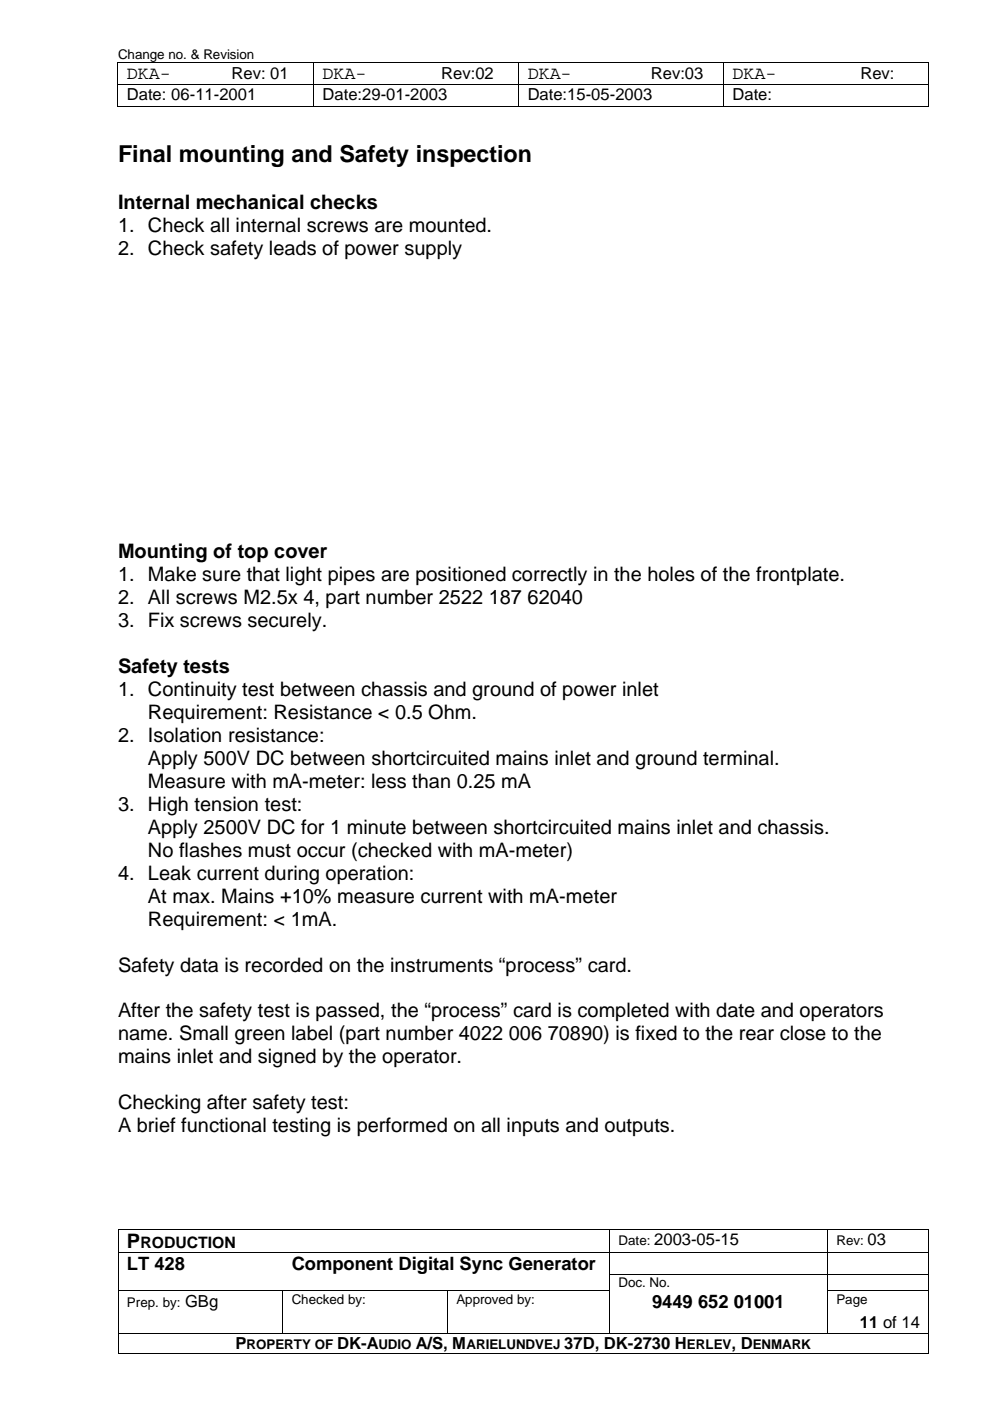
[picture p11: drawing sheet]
<svg xmlns="http://www.w3.org/2000/svg" width="210mm" height="297mm" viewBox="0 0 210 297" stroke-linecap="round" stroke-linejoin="round" font-family="sans-serif">
<defs><g id="words">
<text font-size="5" x="25" y="34.4">Final mounting and Safety inspection</text>
<g font-size="4.2">
<text x="25" y="44.3">Internal mechanical checks</text>
<text x="25" y="49.2">1. Check all internal screws are mounted.</text>
<text x="25" y="54">2. Check safety leads of power supply</text>
<text x="25" y="118.3">Mounting of top cover</text>
<text x="25" y="123.2">1. Make sure that light pipes are positioned correctly in the holes of the frontplate.</text>
<text x="25" y="128.1">2. All screws M2.5x 4, part number 2522 187 62040</text>
<text x="25" y="133">3. Fix screws securely.</text>
<text x="25" y="142.7">Safety tests</text>
<text x="25" y="147.6">1. Continuity test between chassis and ground of power inlet</text>
<text x="31.4" y="152.4">Requirement: Resistance &lt; 0.5 Ohm.</text>
<text x="25" y="157.3">2. Isolation resistance:</text>
<text x="31.4" y="167">Measure with mA-meter: less than 0.25 mA</text>
<text x="31.4" y="162.2">Apply 500V DC between shortcircuited mains inlet and ground terminal.</text>
<text x="25" y="171.9">3. High tension test:</text>
<text x="31.4" y="176.8">Apply 2500V DC for 1 minute between shortcircuited mains inlet and chassis.</text>
<text x="31.4" y="181.6">No flashes must occur (checked with mA-meter)</text>
<text x="25" y="186.5">4. Leak current during operation:</text>
<text x="31.4" y="191.4">At max. Mains +10% measure current with mA-meter</text>
<text x="31.4" y="196.2">Requirement: &lt; 1mA.</text>
<text x="25" y="206">Safety data is recorded on the instruments “process” card.</text>
<text x="25" y="215.7">After the safety test is passed, the “process” card is completed with date and operators</text>
<text x="25" y="220.6">name. Small green label (part number 4022 006 70890) is fixed to the rear close to the</text>
<text x="25" y="225.5">mains inlet and signed by the operator.</text>
<text x="25" y="235.1">Checking after safety test:</text>
<text x="25" y="240">A brief functional testing is performed on all inputs and outputs.</text>
<text x="26.9" y="264.6">P</text>
</g>
<g font-size="3.9">
<text x="26.9" y="16.7">DKA-</text>
<text x="68.4" y="16.7">DKA-</text>
<text x="111.9" y="16.7">DKA-</text>
<text x="155.3" y="16.7">DKA-</text>
<text x="26.9" y="269.3">LT 428</text>
<text x="61.8" y="269.3">Component Digital Sync Generator</text>
<text x="138.3" y="277.4">9449 652 01001</text>
</g>
<g font-size="3.5">
<text x="49.1" y="16.7">Rev: 01</text>
<text x="93.6" y="16.7">Rev:02</text>
<text x="138" y="16.7">Rev:03</text>
<text x="182.5" y="16.7">Rev:</text>
<text x="26.9" y="21.3">Date: 06-11-2001</text>
<text x="68.4" y="21.3">Date:29-01-2003</text>
<text x="111.9" y="21.3">Date:15-05-2003</text>
<text x="155.3" y="21.3">Date:</text>
<text x="138.7" y="264">2003-05-15</text>
<text x="183.9" y="264">03</text>
<text x="39.2" y="277.1">GBg</text>
<text x="182.3" y="281.5">11 of 14</text>
<text x="50" y="286.1">P</text>
<text x="71.5" y="286.1">DK-A</text>
<text x="88.1" y="286.1">A/S, M</text>
<text x="119.6" y="286.1">37D, DK-2730 H</text>
<text x="155.1" y="286.1">, D</text>
</g>
<text font-size="3.3" x="29.8" y="264.6">RODUCTION</text>
<g font-size="2.8">
<text x="25" y="12.6">Change no. &amp; Revision</text>
<text x="131.1" y="264">Date:</text>
<text x="177.3" y="264">Rev:</text>
<text x="131.1" y="273">Doc. No.</text>
<text x="26.9" y="277.1">Prep. by:</text>
<text x="61.8" y="276.4">Checked by:</text>
<text x="96.8" y="276.4">Approved by:</text>
<text x="177.3" y="276.4">Page</text>
<text x="52.3" y="286.1">ROPERTY OF</text>
<text x="80.2" y="286.1">UDIO</text>
<text x="98.9" y="286.1">ARIELUNDVEJ</text>
<text x="145.6" y="286.1">ERLEV</text>
<text x="159.6" y="286.1">ENMARK</text>
</g>
</g></defs>
<g fill="#000">
<path d="M24.9 13.2h.2v.2h-.2zM24.9 17.8h.2v.2h-.2zM47.1 13.2h.1v.2h-.1zM47.1 17.8h.1v.2h-.1zM66.4 13.2h.2v.2h-.2zM66.4 17.8h.2v.2h-.2zM91.5 13.2h.2v.2h-.2zM91.5 17.8h.2v.2h-.2zM109.9 13.2h.2v.2h-.2zM109.9 17.8h.2v.2h-.2zM136 13.2h.1v.2h-.1zM136 17.8h.1v.2h-.1z"/>
<path d="M153.3 13.2h.2v.2h-.2zM153.3 17.8h.2v.2h-.2zM180.4 13.2h.2v.2h-.2zM180.4 17.8h.2v.2h-.2zM196.8 13.2h.2v.2h-.2zM196.8 17.8h.2v.2h-.2zM24.9 22.5h.2v.1h-.2zM66.4 22.5h.2v.1h-.2zM109.9 22.5h.2v.1h-.2zM153.3 22.5h.2v.1h-.2zM196.8 22.5h.2v.1h-.2zM24.9 260.5h.2v.2h-.2z"/>
<path d="M24.9 265.5h.2v.2h-.2zM24.9 270.2h.2v.2h-.2zM24.9 273.6h.2v.2h-.2zM59.8 265.5h.2v.2h-.2zM59.8 273.6h.2v.2h-.2zM59.9 273.6h.1v.2h-.1zM94.8 273.6h.2v.2h-.2zM129.2 260.5h.1v.2h-.1zM129.2 265.5h.1v.2h-.1zM129.2 270.2h.1v.2h-.1zM129.2 273.6h.1v.2h-.1zM175.3 260.5h.2v.2h-.2z"/>
<path d="M175.3 265.5h.2v.2h-.2zM175.3 270.2h.2v.2h-.2zM175.3 273.6h.2v.2h-.2zM196.8 260.5h.2v.2h-.2zM196.8 265.5h.2v.2h-.2zM196.8 270.2h.2v.2h-.2zM196.8 273.6h.2v.2h-.2zM24.9 282.7h.2v.2h-.2zM24.9 286.9h.2v.2h-.2zM59.9 282.7h.1v.2h-.1zM94.8 282.7h.2v.2h-.2zM129.2 282.7h.1v.2h-.1z"/>
<path d="M175.3 282.7h.2v.2h-.2zM196.8 282.7h.2v.2h-.2zM196.8 286.9h.2v.2h-.2z"/>
</g>
<g fill="none" stroke="#000" stroke-width=".21">
<path d="M25 13.4v4.4M25 18v4.5M25.1 13.3h22M25.1 17.9h22M47.2 13.3h19.2M47.2 17.9h19.2M66.5 13.4v4.4M66.5 18v4.5M66.6 13.3h24.9M66.6 17.9h24.9M91.7 13.3h18.2M91.7 17.9h18.2"/>
<path d="M110 13.4v4.4M110 18v4.5M110.1 13.3h25.9M110.1 17.9h25.9M136.1 13.3h17.2M136.1 17.9h17.2M153.4 13.4v4.4M153.4 18v4.5M153.5 13.3h26.9M153.5 17.9h26.9M180.6 13.3h16.2M180.6 17.9h16.2"/>
<path d="M196.9 13.4v4.4M196.9 18v4.5M25.1 22.5h41.3M66.6 22.5h43.3M110.1 22.5h43.2M153.5 22.5h43.3M25 260.7v4.8M25 265.7v4.5M25 270.4v3.2M25 273.8v8.9M25.1 260.6h104.1M25.1 265.6h34.7"/>
<path d="M25.1 273.7h34.7M59.9 273.8v8.9M60 265.6h69.2M60 273.7h34.8M94.9 273.8v8.9M95 273.7h34.2M129.2 260.7v4.8M129.2 265.7v4.5M129.2 270.4v3.2M129.2 273.8v8.9M129.3 260.6h46M129.3 265.6h46"/>
<path d="M129.3 270.3h46M175.4 260.7v4.8M175.4 265.7v4.5M175.4 270.4v3.2M175.4 273.8v8.9M175.5 260.6h21.3M175.5 265.6h21.3M175.5 270.3h21.3M175.5 273.7h21.3M196.9 260.7v4.8M196.9 265.7v4.5M196.9 270.4v3.2"/>
<path d="M196.9 273.8v8.9M25 282.9v4M25.1 282.8h34.8M25.1 287h171.7M60 282.8h34.8M95 282.8h34.2M129.3 282.8h46M175.5 282.8h21.3M196.9 282.9v4"/>
</g>
<use href="#words"/>
</svg>
